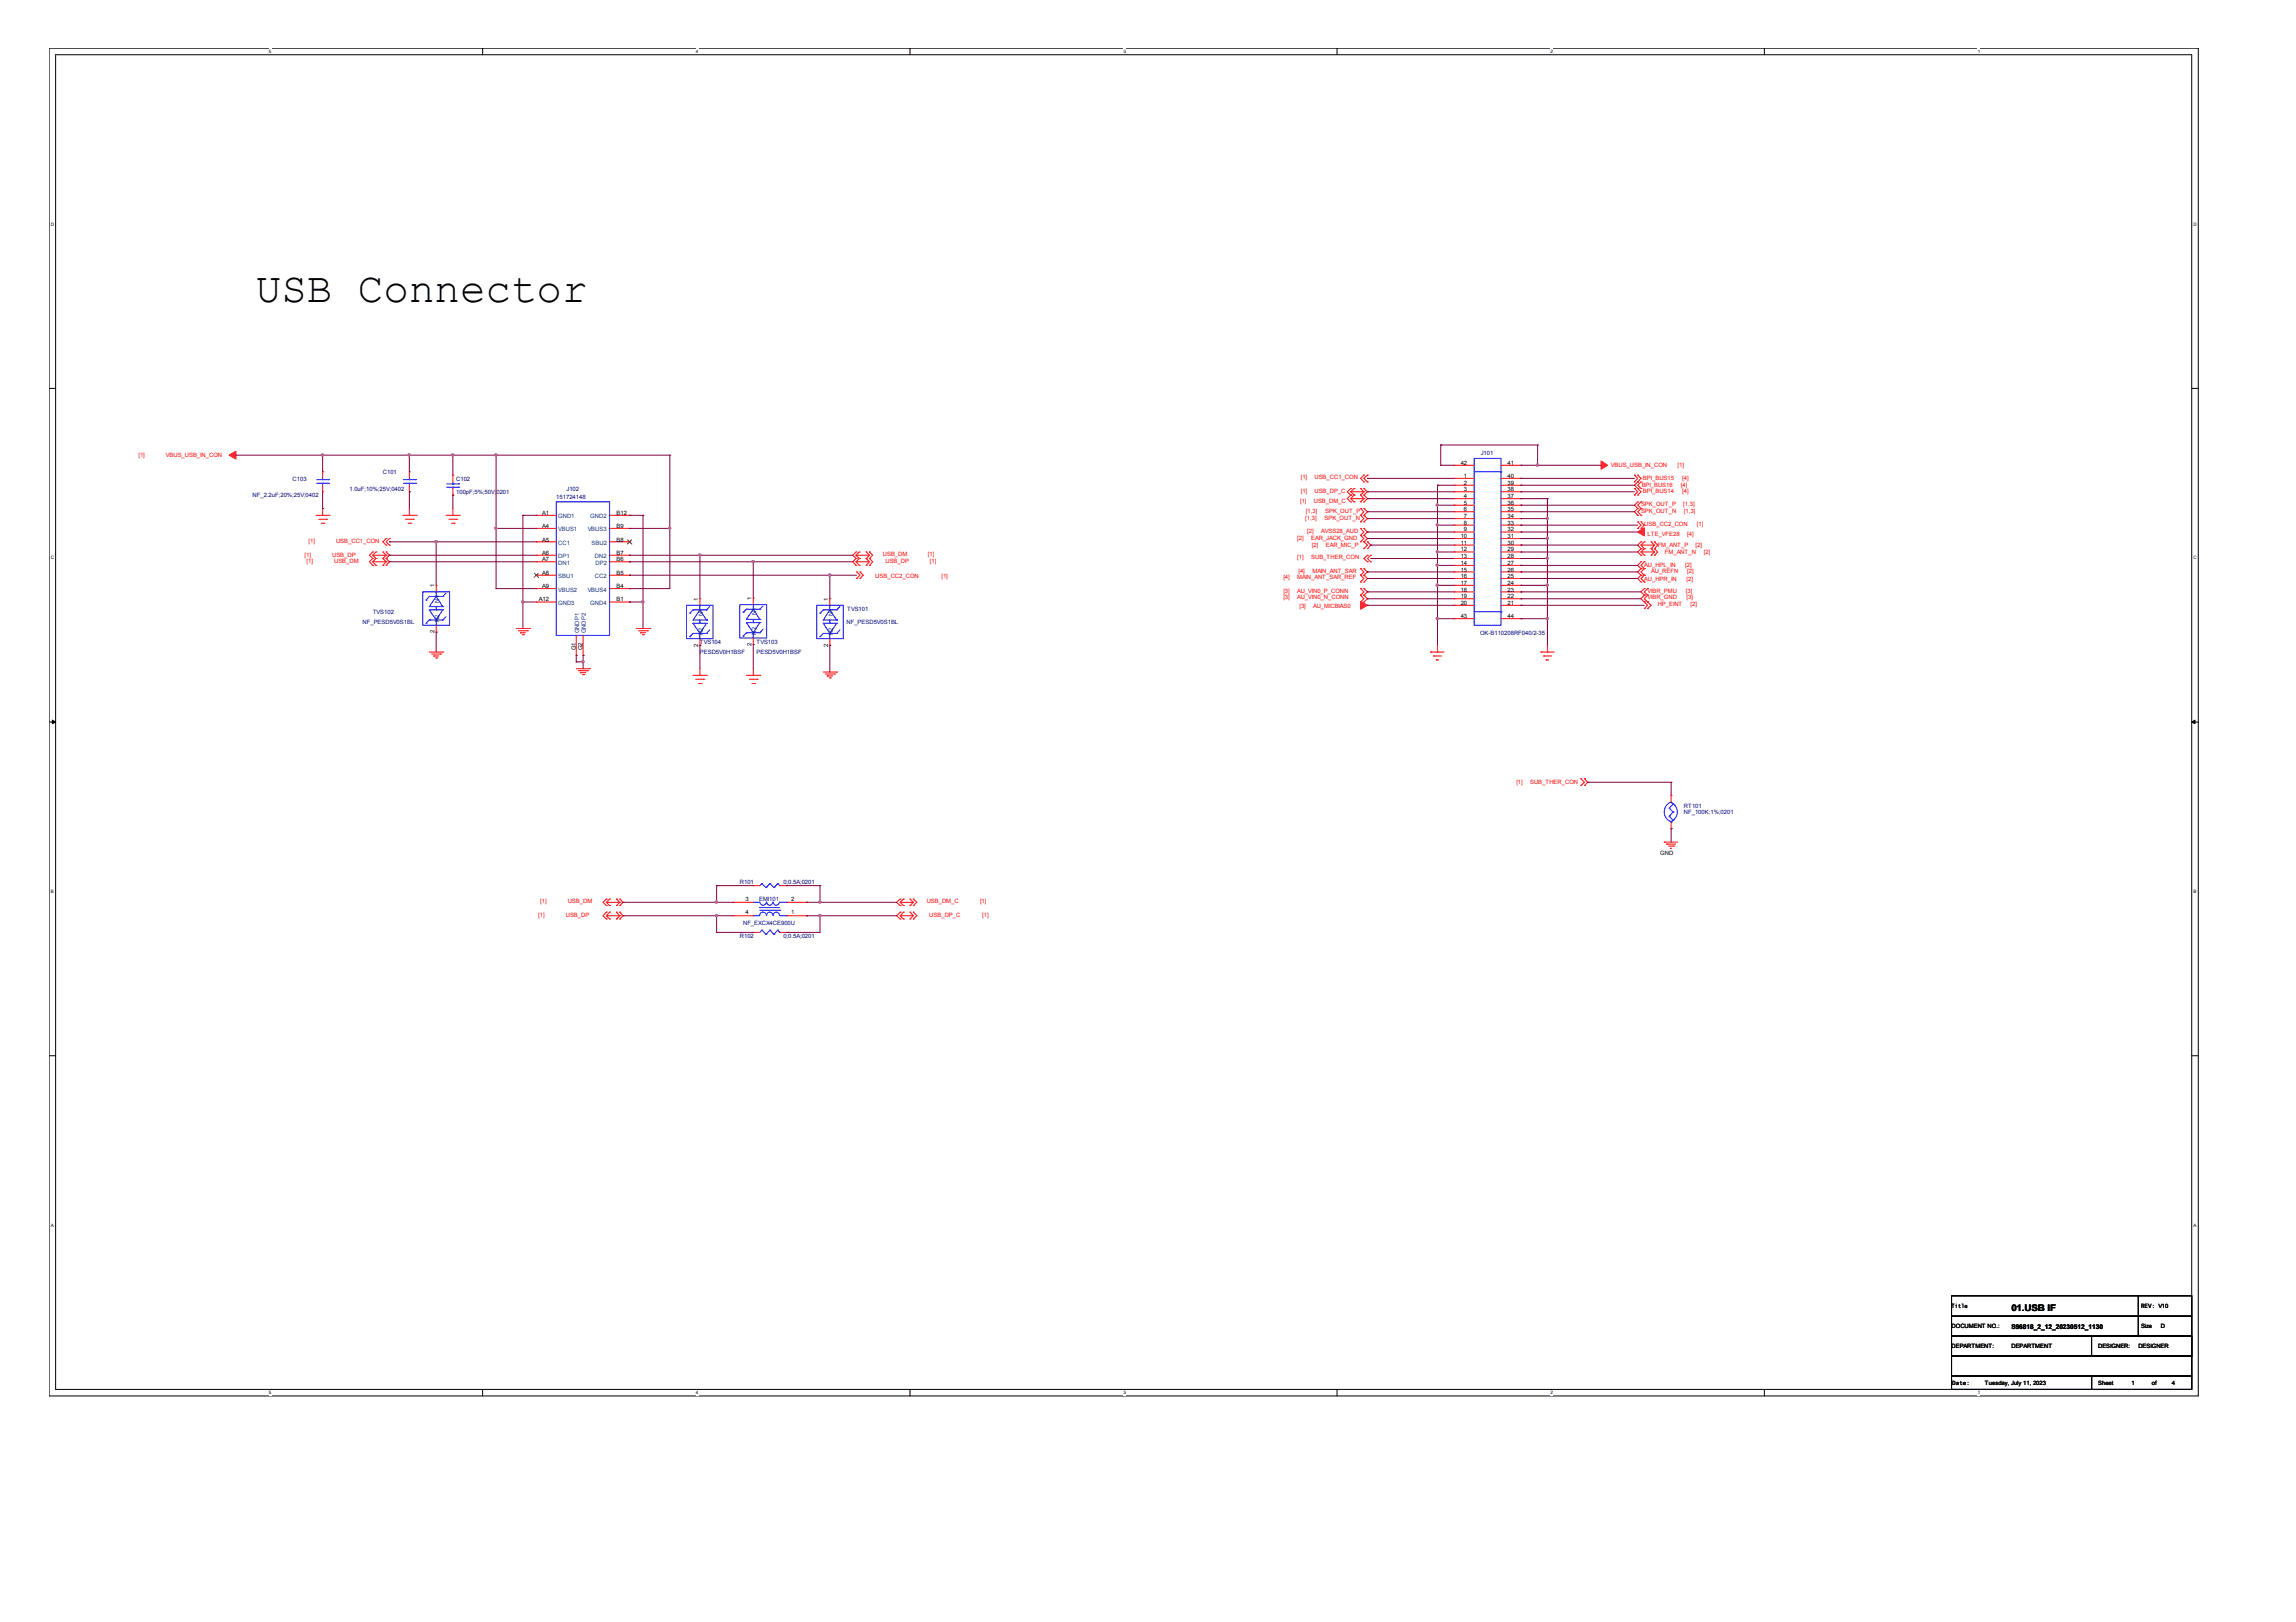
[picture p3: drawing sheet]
<svg xmlns="http://www.w3.org/2000/svg" width="297mm" height="210mm" viewBox="0 0 297 210" stroke-linecap="round" stroke-linejoin="round" font-family="sans-serif">
<defs><g id="words">
<text font-size="5.5" x="33.1" y="39.1">USB Connector</text>
<text font-size="1.2" x="260.2" y="169.7">01.USB IF</text>
<g font-size=".8" fill="#f00">
<text x="17.9" y="59.1">[1]</text>
<text x="21.5" y="59.1">VBUS_USB_IN_CON</text>
<text x="168.2" y="65.1">[1]</text>
<text x="168.3" y="62">[1]</text>
<text x="168.3" y="63.8">[1]</text>
<text x="170" y="65.1">USB_DM_C</text>
<text x="170.1" y="62">USB_CC1_CON</text>
<text x="170.1" y="63.8">USB_DP_C</text>
<text x="208.4" y="60.5">VBUS_USB_IN_CON</text>
<text x="212.3" y="65.5">SPK_OUT_P</text>
<text x="212.4" y="63">BPI_BUS16</text>
<text x="212.6" y="62.1">BPI_BUS15</text>
<text x="212.6" y="63.9">BPI_BUS14</text>
<text x="217" y="60.5">[1]</text>
<text x="217.5" y="63">[4]</text>
<text x="217.6" y="62.1">[4]</text>
<text x="217.6" y="63.9">[4]</text>
<text x="217.8" y="65.5">[1,3]</text>
<text x="39.9" y="70.2">[1]</text>
<text x="43.5" y="70.2">USB_CC1_CON</text>
<text x="114.2" y="72">USB_DM</text>
<text x="120.1" y="72">[1]</text>
<text x="167.8" y="69.8">[2]</text>
<text x="168.9" y="67.2">[1,3]</text>
<text x="169" y="66.4">[1,3]</text>
<text x="169.1" y="68.9">[2]</text>
<text x="169.6" y="69.8">EAR_JACK_GND</text>
<text x="169.7" y="70.8">[2]</text>
<text x="170.9" y="68.9">AVSS28_AUD</text>
<text x="171.4" y="67.2">SPK_OUT_N</text>
<text x="171.4" y="66.4">SPK_OUT_P</text>
<text x="171.5" y="70.8">EAR_MIC_P</text>
<text x="212.3" y="66.4">SPK_OUT_N</text>
<text x="212.7" y="68.1">USB_CC2_CON</text>
<text x="213.1" y="69.4">LTE_VFE28</text>
<text x="214.5" y="70.8">FM_ANT_P</text>
<text x="215.4" y="71.7">FM_ANT_N</text>
<text x="217.8" y="66.4">[1,3]</text>
<text x="218.3" y="69.4">[4]</text>
<text x="219.4" y="70.8">[2]</text>
<text x="219.5" y="68.1">[1]</text>
<text x="220.4" y="71.7">[2]</text>
<text x="39.4" y="72.1">[1]</text>
<text x="39.7" y="72.8">[1]</text>
<text x="43" y="72.1">USB_DP</text>
<text x="43.2" y="72.8">USB_DM</text>
<text x="113.2" y="74.8">USB_CC2_CON</text>
<text x="114.6" y="72.9">USB_DP</text>
<text x="120.3" y="72.9">[1]</text>
<text x="121.8" y="74.8">[1]</text>
<text x="166" y="75">[4]</text>
<text x="166" y="76.7">[3]</text>
<text x="166" y="77.6">[3]</text>
<text x="167.8" y="72.4">[1]</text>
<text x="167.8" y="75">MAIN_ANT_SAR_REF</text>
<text x="167.8" y="76.7">AU_VIN0_P_CONN</text>
<text x="167.8" y="77.6">AU_VIN0_N_CONN</text>
<text x="168" y="74.1">[4]</text>
<text x="169.6" y="72.4">SUB_THER_CON</text>
<text x="169.8" y="74.1">MAIN_ANT_SAR</text>
<text x="212.7" y="73.4">AU_HPL_IN</text>
<text x="212.7" y="75.2">AU_HPR_IN</text>
<text x="213.1" y="76.7">VIBR_PMU</text>
<text x="213.1" y="77.6">VIBR_GND</text>
<text x="213.6" y="74.1">AU_REFN</text>
<text x="218" y="73.4">[2]</text>
<text x="218.1" y="76.7">[3]</text>
<text x="218.2" y="75.2">[2]</text>
<text x="218.2" y="77.6">[3]</text>
<text x="218.3" y="74.1">[2]</text>
<text x="168.1" y="78.6">[3]</text>
<text x="169.9" y="78.6">AU_MICBIAS0</text>
<text x="214.5" y="78.5">HP_EINT</text>
<text x="218.7" y="78.5">[2]</text>
<text x="196.2" y="101.5">[1]</text>
<text x="198" y="101.5">SUB_THER_CON</text>
<text x="69.6" y="118.7">[1]</text>
<text x="69.9" y="116.9">[1]</text>
<text x="73.2" y="118.7">USB_DP</text>
<text x="73.4" y="116.9">USB_DM</text>
<text x="119.9" y="116.9">USB_DM_C</text>
<text x="120.2" y="118.7">USB_DP_C</text>
<text x="126.8" y="116.9">[1]</text>
<text x="127.1" y="118.7">[1]</text>
</g>
<g font-size=".8" fill="#000080">
<text x="191.6" y="58.9">J101</text>
<text x="32.7" y="64.4">NF_2.2uF;20%;25V;0402</text>
<text x="37.8" y="62.2">C103</text>
<text x="45.2" y="63.5">1.0uF;10%;25V;0402</text>
<text x="49.5" y="61.4">C101</text>
<text x="59" y="62.2">C102</text>
<text x="59" y="63.9">100pF;5%;50V;0201</text>
<text x="72" y="64.6">151724148</text>
<text x="73.3" y="63.5">J102</text>
<text x="46.9" y="80.8">NF_PESD5V0S1BL</text>
<text x="48.2" y="79.5">TVS102</text>
<text x="90.6" y="83.4">TVS104</text>
<text x="97.9" y="83.3">TVS103</text>
<text x="109.5" y="80.8">NF_PESD5V0S1BL</text>
<text x="109.6" y="79.1">TVS101</text>
<text x="191.5" y="82.2">OK-B110208RF040/2-35</text>
<text x="90.6" y="84.7">PESD5V0H1BSF</text>
<text x="97.9" y="84.6">PESD5V0H1BSF</text>
<text x="217.8" y="104.5">RT101</text>
<text x="217.8" y="105.3">NF_100K;1%;0201</text>
<text x="95.7" y="114.4">R101</text>
<text x="96.1" y="119.6">NF_EXCX4CE900U</text>
<text x="98.2" y="116.6">EMI101</text>
<text x="101.3" y="114.4">0;0.5A;0201</text>
<text x="95.7" y="121.4">R102</text>
<text x="101.3" y="121.4">0;0.5A;0201</text>
</g>
<g font-size=".8">
<text x="189" y="60.1">42</text>
<text x="189.4" y="61.9">1</text>
<text x="189.4" y="62.7">2</text>
<text x="189.4" y="63.6">3</text>
<text x="189.4" y="64.4">4</text>
<text x="189.4" y="65.3">5</text>
<text x="195" y="65.3">36</text>
<text x="195" y="64.4">37</text>
<text x="195" y="63.6">38</text>
<text x="195" y="62.7">39</text>
<text x="195" y="61.9">40</text>
<text x="195" y="60.1">41</text>
<text x="70.1" y="66.6">A1</text>
<text x="70.1" y="68.3">A4</text>
<text x="70.1" y="70.1">A5</text>
<text x="70.1" y="71.8">A6</text>
<text x="79.8" y="71.8">B7</text>
<text x="79.8" y="70.1">B8</text>
<text x="79.8" y="68.3">B9</text>
<text x="79.8" y="66.6">B12</text>
<text x="189" y="69.7">10</text>
<text x="189" y="70.5">11</text>
<text x="189" y="71.3">12</text>
<text x="189.4" y="66.2">6</text>
<text x="189.4" y="67">7</text>
<text x="189.4" y="67.9">8</text>
<text x="189.4" y="68.8">9</text>
<text x="195" y="71.3">29</text>
<text x="195" y="70.5">30</text>
<text x="195" y="69.7">31</text>
<text x="195" y="68.8">32</text>
<text x="195" y="67.9">33</text>
<text x="195" y="67">34</text>
<text x="195" y="66.2">35</text>
<text x="56.2" y="76" transform="rotate(-90 56.2 76)">1</text>
<text x="69.7" y="77.8">A12</text>
<text x="70.1" y="72.7">A7</text>
<text x="70.1" y="74.4">A8</text>
<text x="70.1" y="76.1">A9</text>
<text x="79.8" y="77.8">B1</text>
<text x="79.8" y="76.1">B4</text>
<text x="79.8" y="74.4">B5</text>
<text x="79.8" y="72.7">B6</text>
<text x="90.3" y="77.7" transform="rotate(-90 90.3 77.7)">1</text>
<text x="97.2" y="77.7" transform="rotate(-90 97.2 77.7)">1</text>
<text x="107.1" y="77.7" transform="rotate(-90 107.1 77.7)">1</text>
<text x="189" y="72.2">13</text>
<text x="189" y="73.1">14</text>
<text x="189" y="74">15</text>
<text x="189" y="74.8">16</text>
<text x="189" y="75.7">17</text>
<text x="189" y="76.6">18</text>
<text x="189" y="77.4">19</text>
<text x="195" y="77.4">22</text>
<text x="195" y="76.6">23</text>
<text x="195" y="75.7">24</text>
<text x="195" y="74.8">25</text>
<text x="195" y="74">26</text>
<text x="195" y="73.1">27</text>
<text x="195" y="72.2">28</text>
<text x="56.2" y="81.9" transform="rotate(-90 56.2 81.9)">2</text>
<text x="90.3" y="83.7" transform="rotate(-90 90.3 83.7)">2</text>
<text x="97.2" y="83.6" transform="rotate(-90 97.2 83.6)">2</text>
<text x="107.1" y="83.7" transform="rotate(-90 107.1 83.7)">2</text>
<text x="189" y="78.3">20</text>
<text x="189" y="80">43</text>
<text x="195" y="78.3">21</text>
<text x="195" y="80">44</text>
<text x="74.5" y="84.1" transform="rotate(-90 74.5 84.1)">G1</text>
<text x="75.4" y="84.1" transform="rotate(-90 75.4 84.1)">G2</text>
<text x="214.8" y="110.6">GND</text>
<text x="96.4" y="118.3">4</text>
<text x="96.4" y="116.6">3</text>
<text x="102.4" y="118.3">1</text>
<text x="102.4" y="116.6">2</text>
<text x="252.5" y="169.3">Title</text>
<text x="252.5" y="171.9">DOCUMENT NO.:</text>
<text x="260.2" y="172">S96818_2_12_20230512_1130</text>
<text x="277" y="171.9">Size</text>
<text x="277" y="169.3">REV: V10</text>
<text x="279.6" y="171.9">D</text>
<text x="252.5" y="174.5">DEPARTMENT:</text>
<text x="252.6" y="179.3">Date:</text>
<text x="256.8" y="179.3">Tuesday, July 11, 2023</text>
<text x="260.2" y="174.5">DEPARTMENT</text>
<text x="271.4" y="174.5">DESIGNER:</text>
<text x="271.4" y="179.3">Sheet</text>
<text x="275.8" y="179.3">1</text>
<text x="276.6" y="174.5">DESIGNER</text>
<text x="278.4" y="179.3">of</text>
<text x="281" y="179.3">4</text>
</g>
<g font-size=".8" fill="#004080">
<text x="72.2" y="67">GND1</text>
<text x="72.2" y="68.8">VBUS1</text>
<text x="72.2" y="70.5">CC1</text>
<text x="76" y="68.8">VBUS3</text>
<text x="76.4" y="67">GND2</text>
<text x="76.5" y="70.5">SBU2</text>
<text x="56.8" y="78" transform="rotate(-90 56.8 78)">N1</text>
<text x="72.2" y="72.2">DP1</text>
<text x="72.2" y="73.1">DN1</text>
<text x="72.2" y="74.8">SBU1</text>
<text x="72.2" y="76.6">VBUS2</text>
<text x="76" y="76.6">VBUS4</text>
<text x="77" y="74.8">CC2</text>
<text x="77" y="72.2">DN2</text>
<text x="77" y="73.1">DP2</text>
<text x="56.8" y="80.5" transform="rotate(-90 56.8 80.5)">N2</text>
<text x="72.2" y="78.3">GND3</text>
<text x="74.9" y="82" transform="rotate(-90 74.9 82)">GNDP1</text>
<text x="75.8" y="82" transform="rotate(-90 75.8 82)">GNDP2</text>
<text x="76.4" y="78.3">GND4</text>
<text x="90.9" y="82.2" transform="rotate(-90 90.9 82.2)">N2</text>
<text x="90.9" y="79.7" transform="rotate(-90 90.9 79.7)">N1</text>
<text x="97.8" y="82.1" transform="rotate(-90 97.8 82.1)">N2</text>
<text x="97.8" y="79.6" transform="rotate(-90 97.8 79.6)">N1</text>
<text x="107.7" y="82.2" transform="rotate(-90 107.7 82.2)">N2</text>
<text x="107.7" y="79.7" transform="rotate(-90 107.7 79.7)">N1</text>
</g>
<g font-size=".6">
<text x="34.8" y="6.9">5</text>
<text x="90" y="6.9">4</text>
<text x="145.3" y="6.9">3</text>
<text x="200.6" y="6.9">2</text>
<text x="255.9" y="6.9">1</text>
<text x="6.6" y="29.2">D</text>
<text x="283.8" y="29.2">D</text>
<text x="6.6" y="72.4">C</text>
<text x="283.8" y="72.4">C</text>
<text x="6.6" y="115.6">B</text>
<text x="283.8" y="115.6">B</text>
<text x="6.6" y="158.8">A</text>
<text x="283.8" y="158.8">A</text>
<text x="34.8" y="180.4">5</text>
<text x="90" y="180.4">4</text>
<text x="145.3" y="180.4">3</text>
<text x="200.6" y="180.4">2</text>
<text x="255.9" y="180.4">1</text>
</g>
</g></defs>
<path d="M6.3 6.2h278.1v174.5h-278.1zM7.2 7.1h276.3v172.7h-276.3z" fill="none" stroke="#000" stroke-width=".13"/>
<g fill="#fff">
<path d="M34.8 6.3h.3v.7h-.3z"/>
<path d="M34.8 179.9h.3v.7h-.3z"/>
</g>
<path d="M62.4 6.2v.9M62.4 179.8v.9" fill="none" stroke="#000" stroke-width=".13"/>
<g fill="#fff">
<path d="M90 6.3h.3v.7h-.3z"/>
<path d="M90 179.9h.3v.7h-.3z"/>
</g>
<path d="M117.7 6.2v.9M117.7 179.8v.9" fill="none" stroke="#000" stroke-width=".13"/>
<g fill="#fff">
<path d="M145.3 6.3h.3v.7h-.3z"/>
<path d="M145.3 179.9h.3v.7h-.3z"/>
</g>
<path d="M173 6.2v.9M173 179.8v.9" fill="none" stroke="#000" stroke-width=".13"/>
<g fill="#fff">
<path d="M200.6 6.3h.3v.7h-.3z"/>
<path d="M200.6 179.9h.3v.7h-.3z"/>
</g>
<path d="M228.3 6.2v.9M228.3 179.8v.9" fill="none" stroke="#000" stroke-width=".13"/>
<g fill="#fff">
<path d="M255.9 6.3h.3v.7h-.3z"/>
<path d="M255.9 179.9h.3v.7h-.3z"/>
<path d="M6.6 28.7h.3v.7h-.3z"/>
<path d="M283.8 28.7h.3v.7h-.3z"/>
<path d="M6.6 71.9h.3v.6h-.3z"/>
<path d="M283.8 71.9h.3v.6h-.3z"/>
</g>
<path d="M6.3 50.3h.9M283.5 50.3h.9" fill="none" stroke="#000" stroke-width=".13"/>
<g fill="#fff">
<path d="M6.6 115h.3v.7h-.3z"/>
<path d="M283.8 115h.3v.7h-.3z"/>
</g>
<path d="M6.3 93.4h.9M283.5 93.4h.9" fill="none" stroke="#000" stroke-width=".13"/>
<g fill="#000" stroke="#000" stroke-width=".13">
<path d="M6.8 93.2l.4 .2-.4 .3z" fill-rule="evenodd"/>
<path d="M283.5 93.4l.5-.2v.5z" fill-rule="evenodd"/>
</g>
<g fill="#fff">
<path d="M6.6 158.2h.3v.7h-.3z"/>
<path d="M283.8 158.2h.3v.7h-.3z"/>
</g>
<path d="M6.3 136.6h.9M283.5 136.6h.9M252.5 167.7h24.1v2.6h-24.1zM252.5 170.3h24.1v2.6h-24.1zM252.5 178.1h18.1v1.7h-18.1zM252.5 175.5h31v2.6h-31zM252.5 172.9h31v2.6h-31zM270.6 178.1h12.9v1.7h-12.9zM270.6 172.9h12.9v2.6h-12.9zM276.6 167.7h6.9v2.6h-6.9zM276.6 170.3h6.9v2.6h-6.9z" fill="none" stroke="#000" stroke-width=".13"/>
<g fill="none" stroke="#f00" stroke-width=".13">
<path d="M40.9 66.7h1.7M41.2 67.2h1M41.6 67.7h.3M41.7 66.7h.1M41.7 61.1h.1M41.7 63.6h.1M41.7 61.1v.8M41.7 62.8v.8M41.7 65.8v.9M41.9 67.7h.1M42.2 67.2h.1M42.6 66.7h.1"/>
<path d="M48.2 71.4h.1M48.2 72.3h.1M48.2 73.2h.1M48.2 71.4l-.4 .5 .4 .4M48.2 71.9h1.8M48.2 72.7h1.8M48.2 71.9l.4 .4M48.2 72.3l-.4 .4 .4 .5M48.2 72.7l.4 .5M48.6 71.4h.1M48.6 72.3h.1M48.6 73.2h.1"/>
<path d="M48.6 71.4l-.4 .5M48.6 72.3l-.4 .4M49.5 71.4h.1M49.5 72.3h.1M49.5 73.2h.1M49.5 71.4l.5 .5M49.5 72.3l.5 .4M50 69.7h.1M50 70.5h.1M50 72.3h.1M50 71.4h.1M50 71.9h.1"/>
<path d="M50 73.2h.1M50 72.7h.1M50 69.7l-.5 .4 .5 .4M50 71.4l.4 .5-.4 .4M50 71.9l-.5 .4M50 72.3l.4 .4-.4 .5M50 72.7l-.5 .5M50.4 69.7h.1M50.4 70.5h.1M50.4 69.7l-.4 .4 .4 .4M52.1 66.7h1.7M52.5 67.2h1"/>
<path d="M52.8 67.7h.3M53 66.7h.1M53 61.1h.1M53 63.6h.1M53 61.1v.8M53 62.8v.8M53 65.8v.9M53.1 67.7h.1M53.5 67.2h.1M53.8 66.7h.1M56.4 75.7h.1M56.4 75.7v.9"/>
<path d="M57.7 66.7h1.7M58.1 67.2h1M58.4 67.7h.4M58.6 66.7h.1M58.6 64.1h.1M58.6 61.5h.1M58.6 61.5v.9M58.6 63.2v.9M58.6 65.8v.9M58.8 67.7h.1M59.1 67.2h.1M59.4 66.7h.1"/>
<path d="M69.4 66.7h.1M69.4 68.4h.1M69.4 70.1h.1M69.4 71.9h.1M69.4 72.7h.1M69.4 74.4h.1M69.4 76.2h.1M69.4 77.9h.1M69.4 66.7h2.6M69.4 71.9h2.6M69.4 72.7h2.6M69.4 68.4h2.6"/>
<path d="M69.4 70.1h2.6M69.4 74.4h2.6M69.4 76.2h2.6M69.4 77.9h2.6M78.9 66.7h2.5M78.9 71.9h2.5M78.9 72.7h2.5M78.9 68.4h2.5M78.9 70.1h2.5M78.9 74.4h2.5M78.9 76.2h2.5M78.9 77.9h2.5"/>
<path d="M81.4 77.9h.1M81.4 76.2h.1M81.4 74.4h.1M81.4 72.7h.1M81.4 71.9h.1M81.4 70.1h.1M81.4 68.4h.1M81.4 66.7h.1M90.6 77.5h.1M90.6 77.5v.8M97.5 77.4h.1M97.5 77.4v.8"/>
<path d="M107.4 77.5h.1M107.4 77.5v.8M110.7 72.3h.1M110.7 71.4h.1M110.7 71.9h.1M110.7 73.2h.1M110.7 72.7h.1M110.7 71.4l-.4 .5 .4 .4M110.7 71.9l.5 .4M110.7 71.9h1.8M110.7 72.3l-.4 .4 .4 .5M110.7 72.7l.5 .5"/>
<path d="M110.7 72.7h1.8M110.8 74h.1M110.8 74.9h.1M110.8 74l.5 .4-.5 .5M111.2 71.4h.1M111.2 72.3h.1M111.2 73.2h.1M111.2 71.4l-.5 .5M111.2 72.3l-.5 .4M111.3 74h.1M111.3 74.9h.1M111.3 74l.4 .4-.4 .5"/>
<path d="M112.1 71.4h.1M112.1 72.3h.1M112.1 73.2h.1M112.1 71.4l.4 .5M112.1 72.3l.4 .4M112.5 71.4h.1M112.5 72.3h.1M112.5 73.2h.1M112.5 71.4l.4 .5-.4 .4M112.5 71.9l-.4 .4M112.5 72.3l.4 .4-.4 .5M112.5 72.7l-.4 .5"/>
<path d="M174.8 63.2h.1M174.8 64.1h.1M174.8 65h.1M174.8 63.2l-.5 .4 .5 .5M174.8 63.6l.4 .5M174.8 63.6h1.6M174.8 64.1l-.5 .4 .5 .5M174.8 64.5l.4 .5M174.8 64.5h1.6M175.2 63.2h.1M175.2 64.1h.1M175.2 65h.1"/>
<path d="M175.2 63.2l-.4 .4M175.2 64.1l-.4 .4M176 63.2h.1M176 64.1h.1M176 65h.1M176 66.7h.1M176 65.8h.1M176 67.5h.1M176 68.4h.1M176 69.3h.1M176 70.1h.1M176 73.6h.1"/>
<path d="M176 74.4h.1M176 75.3h.1M176 76.2h.1M176 77h.1M176 77.9h.1M176 63.2l.4 .4M176 65.8l.4 .4-.4 .5M176 64.1l.4 .4M176 66.7l.4 .4-.4 .4M176 68.4l.4 .4-.4 .5M176 69.3l.4 .4-.4 .4M176 73.6l.4 .4-.4 .4"/>
<path d="M176 74.4l.4 .5-.4 .4M176 76.2l.4 .4-.4 .4M176 77l.4 .5-.4 .4M176.4 61.5h.1M176.4 62.4h.1M176.4 64.1h.1M176.4 63.2h.1M176.4 63.6h.1M176.4 65h.1M176.4 64.5h.1M176.4 65.8h.1M176.4 66.7h.1"/>
<path d="M176.4 67.5h.1M176.4 69.3h.1M176.4 68.4h.1M176.4 70.1h.1M176.4 71h.1M176.4 74.4h.1M176.4 73.6h.1M176.4 75.3h.1M176.4 77h.1M176.4 76.2h.1M176.4 77.9h.1M176.4 61.5l-.4 .4 .4 .5"/>
<path d="M176.4 63.2l.5 .4-.5 .5M176.4 63.6l-.4 .5M176.4 64.1l.5 .4-.5 .5M176.4 64.5l-.4 .5M176.4 65.8l.5 .4-.5 .5M176.4 66.7l.5 .4-.5 .4M176.4 68.4l.5 .4-.5 .5M176.4 69.3l.5 .4-.5 .4M176.4 70.1l.5 .4-.5 .5M176.4 73.6l.5 .4-.5 .4M176.4 74.4l.5 .5-.5 .4M176.4 76.2l.5 .4-.5 .4"/>
<path d="M176.4 77l.5 .5-.5 .4M176.9 61.5h.1M176.9 62.4h.1M176.9 71h.1M176.9 70.1h.1M176.9 72.7h.1M176.9 71.9h.1M176.9 61.5l-.5 .4 .5 .5M176.9 70.1l.4 .4-.4 .5M176.9 71.9l-.5 .4 .5 .4M177.3 72.7h.1M177.3 71.9h.1"/>
<path d="M177.3 71.9l-.4 .4 .4 .4M188.1 61.9h.1M188.1 62.8h.1M188.1 63.6h.1M188.1 64.5h.1M188.1 65.4h.1M188.1 66.2h.1M188.1 67.1h.1M188.1 68h.1M188.1 68.8h.1M188.1 69.7h.1M188.1 70.5h.1"/>
<path d="M188.1 71.4h.1M188.1 72.3h.1M188.1 73.2h.1M188.1 74h.1M188.1 74.9h.1M188.1 75.7h.1M188.1 76.6h.1M188.1 77.5h.1M188.1 78.3h.1M188.1 60.2h.1M188.1 63.6h2.6M188.1 64.5h2.6"/>
<path d="M188.1 70.5h2.6M188.1 71.4h2.6M188.1 61.9h2.6M188.1 62.8h2.6M188.1 65.4h2.6M188.1 66.2h2.6M188.1 67.1h2.6M188.1 68h2.6M188.1 68.8h2.6M188.1 69.7h2.6M188.1 72.3h2.6M188.1 73.2h2.6"/>
<path d="M188.1 74h2.6M188.1 74.9h2.6M188.1 75.7h2.6M188.1 76.6h2.6M188.1 77.5h2.6M188.1 78.3h2.6M188.1 60.2h2.6M194.2 63.6h2.6M194.2 64.5h2.6M194.2 70.5h2.6M194.2 71.4h2.6M194.2 61.9h2.6"/>
<path d="M194.2 62.8h2.6M194.2 65.4h2.6M194.2 66.2h2.6M194.2 67.1h2.6M194.2 68h2.6M194.2 68.8h2.6M194.2 69.7h2.6M194.2 72.3h2.6M194.2 73.2h2.6M194.2 74h2.6M194.2 74.9h2.6M194.2 75.7h2.6"/>
<path d="M194.2 76.6h2.6M194.2 77.5h2.6M194.2 78.3h2.6M194.2 60.2h2.6M196.8 78.3h.1M196.8 77.5h.1M196.8 76.6h.1M196.8 75.7h.1M196.8 74.9h.1M196.8 74h.1M196.8 73.2h.1M196.8 72.3h.1"/>
<path d="M196.8 71.4h.1M196.8 70.5h.1M196.8 69.7h.1M196.8 68.8h.1M196.8 68h.1M196.8 67.1h.1M196.8 66.2h.1M196.8 65.4h.1M196.8 64.5h.1M196.8 63.6h.1M196.8 62.8h.1M196.8 61.9h.1"/>
<path d="M196.8 60.2h.1M211.5 62.4h.1M211.5 61.5h.1M211.5 64.1h.1M211.5 63.2h.1M211.5 61.5l.4 .4-.4 .5M211.5 63.2l.4 .4-.4 .5M211.9 62.4h.1M211.9 61.5h.1M211.9 63.2h.1M211.9 64.1h.1M211.9 65h.1"/>
<path d="M211.9 65.8h.1M211.9 66.7h.1M211.9 67.5h.1M211.9 68.4h.1M211.9 61.5l.4 .4-.4 .5M211.9 62.4l-.4 .4 .8 .8-.4 .5M211.9 65l-.4 .4 .4 .4M211.9 65.8l-.4 .4 .4 .5M211.9 67.5l.4 .5-.4 .4M212.3 62.4h.1M212.3 63.2h.1M212.3 65.8h.1"/>
<path d="M212.3 65h.1M212.3 66.7h.1M212.3 67.5h.1M212.3 68.4h.1M212.3 71h.1M212.3 70.1h.1M212.3 70.5h.1M212.3 71.9h.1M212.3 71.4h.1M212.3 73.6h.1M212.3 72.7h.1M212.3 74.4h.1"/>
<path d="M212.3 75.3h.1M212.3 62.4l-.4 .4 .4 .4M212.3 65l-.4 .4 .4 .4M212.3 65.8l-.4 .4 .4 .5M212.3 67.5l.4 .5-.4 .4M212.3 70.1l-.4 .4 .4 .5M212.3 70.5l.4 .5M212.3 70.5h1.7M212.3 73.6l-.4 .4 .4 .4M212.3 71l-.4 .4 .4 .5M212.3 71.4l.4 .5M212.3 71.4h1.7"/>
<path d="M212.3 72.7l-.4 .5 .4 .4M212.3 74.4l-.4 .5 .4 .4M212.7 70.1h.1M212.7 71h.1M212.7 71.9h.1M212.7 72.7h.1M212.7 73.6h.1M212.7 74.4h.1M212.7 75.3h.1M212.7 76.2h.1M212.7 77h.1M212.7 77.9h.1"/>
<path d="M212.7 78.8h.1M212.7 70.1l-.4 .4M212.7 71l-.4 .4M212.7 72.7l-.4 .5 .4 .4M212.7 73.6l-.4 .4 .4 .4M212.7 74.4l-.4 .5 .4 .4M212.7 76.2l-.4 .4 .4 .4M212.7 77l-.4 .5 .8 .8-.4 .5M213.1 77h.1M213.1 76.2h.1M213.1 77.9h.1M213.1 78.8h.1"/>
<path d="M213.1 76.2l-.4 .4 .4 .4M213.1 77l-.4 .5 .4 .4M213.1 77.9l.5 .4-.5 .5M213.6 70.1h.1M213.6 71h.1M213.6 71.9h.1M213.6 70.1l.4 .4M213.6 71l.4 .4M214 70.1h.1M214 71h.1M214 71.9h.1M214 70.1l.5 .4-.5 .5"/>
<path d="M214 70.5l-.4 .5M214 71l.5 .4-.5 .5M214 71.4l-.4 .5M55.5 84.4h1.8M55.8 84.6h1.2M56.1 84.9h.1M56.1 84.9h.7M56.3 85.1h.2M56.4 81.8h.1M56.4 80.9v.9M56.5 85.1h.1M57 84.6h.1"/>
<path d="M57.3 84.4h.1M66.8 81.3h1.7M67.1 81.6h1.1M67.3 81.9h.1M67.3 81.9h.7M67.6 82.1h.1M67.7 82.1h.1M68.2 81.6h.1M68.5 81.3h.1M74.5 84.8h.1M74.5 86.5h1.8M74.5 82.2v2.6"/>
<path d="M74.8 86.8h1.2M75.1 87.1h.1M75.1 87.1h.7M75.4 87.3h.1M75.4 84.8h.1M75.4 82.2v2.6M75.5 87.3h.1M76 86.8h.1M76.3 86.5h.1M82.3 81.3h1.8M82.6 81.6h1.2M82.8 81.9h.1"/>
<path d="M82.8 81.9h.7M83.1 82.1h.2M83.3 82.1h.1M83.8 81.6h.1M84.1 81.3h.1M89.7 87.4h1.7M90 87.9h1.1M90.4 88.4h.3M90.6 87.4h.1M90.6 83.5h.1M90.6 82.6v.9M90.6 86.5v.9"/>
<path d="M90.7 88.4h.1M91.1 87.9h.1M91.4 87.4h.1M96.6 87.4h1.7M96.9 87.9h1.1M97.3 88.4h.3M97.5 87.4h.1M97.5 83.4h.1M97.5 82.6v.8M97.5 86.5v.9M97.6 88.4h.1M98 87.9h.1"/>
<path d="M98.3 87.4h.1M106.5 87h1.7M106.8 87.2h1.2M107 87.5h.1M107 87.5h.7M107.3 87.7h.1M107.4 83.5h.1M107.4 82.6v.9M107.4 87.7h.1M108 87.2h.1M108.2 87h.1M185.1 84.4h.1"/>
<path d="M185.1 84.4h1.7M185.5 84.9h.1M185.5 84.9h1M185.8 85.4h.1M185.8 85.4h.3M186 84.4h.1M186 83.5v.9M188.1 80.1h.1M188.1 80.1h2.6M194.2 80.1h2.6M196.8 80.1h.1M199.3 84.4h.1"/>
<path d="M199.3 84.4h1.8M199.7 84.9h.1M199.7 84.9h1M200 85.4h.1M200 85.4h.4M200.2 84.4h.1M200.2 83.5v.9M78.4 116.3h.1M78.4 117.2h.1M78.4 118h.1M78.4 118.9h.1M78.4 116.8h1.8"/>
<path d="M78.4 118.5h1.8M78.4 116.3l-.4 .5 .4 .4M78.4 116.8l.5 .4M78.4 118l-.4 .5 .4 .4M78.4 118.5l.5 .4M78.9 116.3h.1M78.9 117.2h.1M78.9 118h.1M78.9 118.9h.1M78.9 116.3l-.5 .5M78.9 118l-.5 .5M79.8 116.3h.1"/>
<path d="M79.8 117.2h.1M79.8 118h.1M79.8 118.9h.1M79.8 116.3l.4 .5M79.8 118l.4 .5M80.2 117.2h.1M80.2 116.3h.1M80.2 116.8h.1M80.2 118.9h.1M80.2 118h.1M80.2 118.5h.1M80.2 116.3l.4 .5-.4 .4"/>
<path d="M80.2 116.8l-.4 .4M80.2 118l.4 .5-.4 .4M80.2 118.5l-.4 .4M94.9 118.5h.1M94.9 116.8h.1M94.9 116.8h2.6M94.9 118.5h2.6M97.5 114.6h.1M97.5 114.6h.8M100.9 114.6h.9M101.8 114.6h.1M101.8 116.8h2.6"/>
<path d="M101.8 118.5h2.6M104.4 118.5h.1M104.4 116.8h.1M116.5 117.2h.1M116.5 116.3h.1M116.5 116.8h.1M116.5 118.9h.1M116.5 118h.1M116.5 118.5h.1M116.5 116.3l-.5 .5 .5 .4M116.5 116.8l.4 .4M116.5 116.8h1.7"/>
<path d="M116.5 118l-.5 .5 .5 .4M116.5 118.5l.4 .4M116.5 118.5h1.7M116.9 116.3h.1M116.9 117.2h.1M116.9 118h.1M116.9 118.9h.1M116.9 116.3l-.4 .5M116.9 118l-.4 .5M117.7 116.3h.1M117.7 117.2h.1M117.7 118h.1"/>
<path d="M117.7 118.9h.1M117.7 116.3l.5 .5M117.7 118l.5 .5M118.2 116.3h.1M118.2 117.2h.1M118.2 118h.1M118.2 118.9h.1M118.2 116.3l.4 .5-.4 .4M118.2 116.8l-.5 .4M118.2 118l.4 .5-.4 .4M118.2 118.5l-.5 .4M204.5 101.7h.1"/>
<path d="M204.5 100.8h.1M204.5 100.8l.5 .4-.5 .5M205 100.8h.1M205 101.7h.1M205 100.8l.4 .4-.4 .5M215.3 109h.1M215.3 109h1.7M215.6 109.2h.1M215.6 109.2h1.2M215.9 109.5h.6M216.1 109.8h.1M216.1 109.8h.2"/>
<path d="M216.2 102.9h.1M216.2 107.2h.1M216.2 102.9v.9M216.2 106.4v.8M216.5 109.5h.1M97.5 120.7h.1M97.5 120.7h.8M100.9 120.7h.9M101.8 120.7h.1"/>
</g>
<g fill="#f00" stroke="#f00" stroke-width=".13">
<path d="M29.6 58.9l.9-.5v1z" fill-rule="evenodd"/>
<path d="M207.1 59.7l.9 .5-.9 .5z" fill-rule="evenodd"/>
<path d="M211.9 68.8l.8-.5v1.1z" fill-rule="evenodd"/>
<path d="M176 77.8l.9 .5-.9 .5z" fill-rule="evenodd"/>
</g>
<g fill="none" stroke="#00f" stroke-width=".13">
<path d="M190.7 59.3h3.5v21.6h-3.5zM41 62.5h1.5M41 62.1h1.5M41.7 62.1h.1M41.7 62.5h.1M41.7 61.9v.2M41.7 62.5v.3M42.5 62.5h.1M42.5 62.1h.1M52.2 62.5h1.6M52.2 62.1h1.6M53 62.1h.1"/>
<path d="M53 62.5h.1M53 61.9v.2M53 62.5v.3M53.8 62.5h.1M53.8 62.1h.1M54.7 76.6h3.5v4.3h-3.5zM55.1 77.7h.1M55.5 78.9h.1M55.5 77.2h.1M55.5 78.9h1.8M55.5 78.9l.9 1.3M55.5 77.2l-.4 .5"/>
<path d="M55.5 77.2h1.8M56.4 78.9h.1M56.4 77.2h.1M56.4 76.6h.1M56.4 76.6v.6M56.4 78.5v.4M56.4 77.2l.9 1.3M56.4 77.2l-.9 1.3h1.8M57.3 78.9h.1M57.3 78.5h.1M57.3 77.2h.1M57.3 78.9l-.9 1.3"/>
<path d="M57.7 79.8l-.4 .4M57.7 76.8l-.4 .4M57.8 62.6h1.6M57.8 63h1.6M58.6 63h.1M58.6 62.6h.1M58.6 62.4v.2M58.6 63v.2M59.4 62.6h.1M59.4 63h.1M72 65h6.9v17.2h-6.9zM88.8 78.3h3.4v4.3h-3.4z"/>
<path d="M89.2 79.3h.1M89.7 78.9h.1M89.7 78.9h1.7M89.7 78.9l-.5 .4M90.6 78.9h.1M90.6 78.3h.1M90.6 78.9l-.9 1.3h1.7M90.6 78.3v.6M90.6 78.9l.8 1.3M91.4 78.9h.1M91.8 78.5l-.4 .4M95.7 78.2h3.5v4.4h-3.5z"/>
<path d="M96.1 79.3h.1M96.6 78.8h.1M96.6 78.8l-.5 .5M96.6 78.8h1.7M97.5 78.8h.1M97.5 78.2h.1M97.5 78.2v.6M97.5 78.8l.8 1.4M97.5 78.8l-.9 1.4h1.7M98.3 78.8h.1M98.7 78.4l-.4 .4M105.7 78.3h3.4v4.3h-3.4z"/>
<path d="M106.1 79.3h.1M106.5 78.9h.1M106.5 78.9l-.4 .4M106.5 78.9h1.7M107.4 78.9h.1M107.4 78.3h.1M107.4 78.3v.6M107.4 78.9l.8 1.3M107.4 78.9l-.9 1.3h1.7M108.2 78.9h.1M108.7 78.5l-.5 .4M190.7 61.1h3.5"/>
<path d="M190.7 79.2h3.5M194.2 61.1h.1M194.2 79.2h.1M55.1 80.7h.1M55.5 80.2h.1M55.5 80.2h1.8M55.5 80.2l-.4 .5M56.4 80.2h.1M56.4 80.2v.7M57.3 80.2h.1M89.2 82.4h.1M89.7 82h.1"/>
<path d="M89.7 80.7h.1M89.7 82h1.7M89.7 80.7h1.7M89.7 80.7l.9 1.3M89.7 82l-.5 .4M90.6 82h.1M90.6 80.7h.1M90.6 80.2v.5M90.6 82v.6M91.4 82h.1M91.4 80.7h.1M91.4 80.2h.1"/>
<path d="M91.4 80.7l-.8 1.3M91.8 81.5l-.4 .5M96.1 82.3h.1M96.6 81.9h.1M96.6 80.6h.1M96.6 81.9h1.7M96.6 80.6l.9 1.3M96.6 81.9l-.5 .4M96.6 80.6h1.7M97.5 81.9h.1M97.5 80.6h.1M97.5 80.2v.4"/>
<path d="M97.5 81.9v.7M98.3 81.9h.1M98.3 80.6h.1M98.3 80.2h.1M98.3 80.6l-.8 1.3M98.7 81.4l-.4 .5M106.1 82.4h.1M106.5 82h.1M106.5 80.7h.1M106.5 82h1.7M106.5 80.7l.9 1.3M106.5 82l-.4 .4"/>
<path d="M106.5 80.7h1.7M107.4 82h.1M107.4 80.7h.1M107.4 80.2v.5M107.4 82v.6M108.2 82h.1M108.2 80.7h.1M108.2 80.2h.1M108.2 80.7l-.8 1.3M108.7 81.5l-.5 .5M97.5 118.5h.1M97.5 116.8h.1"/>
<path d="M97.5 116.8h.8M97.5 118.5h.8M98.3 117.4h.1M98.3 116.7a.42 .42 0 0 0 .4 .5 .42 .42 0 0 0 .4-.5M98.3 118.5a.42 .42 0 0 1 .4-.5 .42 .42 0 0 1 .4 .5M98.3 117.4h2.6M98.3 117.8h2.6M98.6 114.4h.1M98.6 114.4l-.3 .2M98.6 114.4l.5 .5M99.1 114.9h.1M99.2 116.7a.4 .4 0 0 0 .4 .5 .4 .4 0 0 0 .4-.5"/>
<path d="M99.2 118.5v-.3a.4 .4 0 0 1 .5-.1 .4 .4 0 0 1 .3 .4M99.6 114.4h.1M99.6 114.4l-.5 .5M99.6 114.4l.5 .5M100 116.7a.4 .4 0 0 0 .4 .5 .4 .4 0 0 0 .4-.5M100 118.5l.1-.3a.4 .4 0 0 1 .4-.1 .4 .4 0 0 1 .3 .4M100.1 114.9h.1M100.6 114.4h.1M100.6 114.4l-.5 .5M100.6 114.4l.3 .2M100.9 117.8h.1M100.9 114.6h.1"/>
<path d="M100.9 116.8h.9M100.9 118.5h.9M101.8 116.8h.1M101.8 118.5h.1M215.8 104l.4-.2a1.34 1.34 0 0 1 .8 1.3 1.34 1.34 0 0 1-.8 1.2 1.35 1.35 0 0 1-.4-2.3zM215.9 104.6h.1M215.9 105.6h.1M215.9 104.6l.6 .5M215.9 105.6l.6 .5M216.2 106.4h.1M216.2 103.8l.3 .3M216.5 104.1h.1"/>
<path d="M216.5 105.1h.1M216.5 106.1h.1M216.5 104.1l-.6 .5M216.5 105.1l-.6 .5M216.5 106.1l-.3 .3M98.6 120.4h.1M98.6 120.4l-.3 .3M98.6 120.4l.5 .5M99.1 120.9h.1M99.6 120.4h.1M99.6 120.4l-.5 .5M99.6 120.4l.5 .5"/>
<path d="M100.1 120.9h.1M100.6 120.4h.1M100.6 120.4l-.5 .5M100.6 120.4l.3 .3M100.9 120.7h.1"/>
</g>
<path d="M69.1 74.2l.6 .5M69.6 74.2l-.5 .5M81.2 69.9l.5 .5M81.7 69.9l-.5 .5" fill="none" stroke="#804000" stroke-width=".13"/>
<g fill="none" stroke="#800040" stroke-width=".13">
<path d="M30.5 58.9h56.2M41.7 58.9h.1M41.7 58.9v2.2M53 58.9h.1M53 58.9v2.2M58.6 58.9h.1M58.6 58.9v2.6M64.2 58.9h.1M64.2 58.9v17.3M86.7 58.9h.1M86.7 58.9v17.3h-5.3M186.4 57.6h.1"/>
<path d="M186.4 57.6h12.5M186.4 57.6v2.6M198.9 57.6h.1M198.9 57.6v2.6M41.7 65.8h.1M41.7 63.6v2.2M50.4 70.1h.1M50.4 71.9h.1M50.4 72.7h.1M50.4 70.1h19M50.4 71.9h19M50.4 72.7h19"/>
<path d="M53 63.6h.1M53 63.6v2.2M56.4 70.1h.1M56.4 70.1v5.6M58.6 64.1h.1M58.6 64.1v1.7M64.2 68.4h.1M64.2 76.2h.1M64.2 68.4h5.2M64.2 76.2h5.2M67.6 66.7h.1M67.6 77.9h.1"/>
<path d="M67.6 66.7h1.8M67.6 66.7v14.6M67.6 77.9h1.8M81.4 66.7h.1M81.4 68.4h.1M81.4 71.9h.1M81.4 72.7h.1M81.4 74.4h.1M81.4 76.2h.1M81.4 77.9h.1M81.4 66.7h1.8M81.4 68.4h5.3"/>
<path d="M81.4 71.9h28.9M81.4 72.7h28.9M81.4 74.4h29.4M81.4 77.9h1.8M83.2 66.7h.1M83.2 77.9h.1M83.2 66.7v14.6M86.7 68.4h.1M90.6 71.9h.1M90.6 71.9v5.6M97.5 72.7h.1M97.5 72.7v4.7"/>
<path d="M107.4 74.4h.1M107.4 74.4v3.1M176.9 61.9h.1M176.9 63.6h.1M176.9 64.5h.1M176.9 66.2h.1M176.9 67.1h.1M176.9 68.8h.1M176.9 69.7h.1M176.9 74h.1M176.9 74.9h.1M176.9 76.6h.1"/>
<path d="M176.9 77.5h.1M176.9 78.3h.1M176.9 61.9h11.2M176.9 63.6h11.2M176.9 64.5h11.2M176.9 66.2h11.2M176.9 67.1h11.2M176.9 68.8h11.2M176.9 69.7h11.2M176.9 74h11.2M176.9 74.9h11.2M176.9 76.6h11.2"/>
<path d="M176.9 77.5h11.2M176.9 78.3h11.2M177.3 70.5h.1M177.3 72.3h.1M177.3 70.5h10.8M177.3 72.3h10.8M186 62.8h.1M186 65.4h.1M186 68h.1M186 71.4h.1M186 73.2h.1M186 75.7h.1"/>
<path d="M186 62.8h2.1M186 62.8v20.7M186 65.4h2.1M186 68h2.1M186 71.4h2.1M186 73.2h2.1M186 75.7h2.1M186.4 60.2h.1M186.4 60.2h1.7M196.8 60.2h.1M196.8 61.9h.1M196.8 62.8h.1"/>
<path d="M196.8 63.6h.1M196.8 64.5h.1M196.8 65.4h.1M196.8 66.2h.1M196.8 67.1h.1M196.8 68h.1M196.8 68.8h.1M196.8 69.7h.1M196.8 70.5h.1M196.8 71.4h.1M196.8 72.3h.1M196.8 73.2h.1"/>
<path d="M196.8 74h.1M196.8 74.9h.1M196.8 75.7h.1M196.8 76.6h.1M196.8 77.5h.1M196.8 78.3h.1M196.8 60.2h10.3M196.8 61.9h14.7M196.8 62.8h14.7M196.8 63.6h14.7M196.8 64.5h3.4M196.8 65.4h14.7"/>
<path d="M196.8 66.2h14.7M196.8 67.1h3.4M196.8 68h15.1M196.8 68.8h15.1M196.8 69.7h3.4M196.8 70.5h15.1M196.8 71.4h15.1M196.8 72.3h3.4M196.8 73.2h15.1M196.8 74h15.1M196.8 74.9h15.1M196.8 75.7h3.4"/>
<path d="M196.8 76.6h15.5M196.8 77.5h15.5M196.8 78.3h15.9M198.9 60.2h.1M200.2 64.5h.1M200.2 67.1h.1M200.2 69.7h.1M200.2 72.3h.1M200.2 75.7h.1M200.2 64.5v19M56.4 81.8h.1M56.4 81.8v2.6"/>
<path d="M74.5 84.8h.1M74.5 85.7h.1M74.5 84.8v.9M74.5 85.7h.9M75.4 84.8h.1M75.4 85.7h.1M75.4 84.8v1.7M90.6 83.5h.1M90.6 83.5v3M97.5 83.4h.1M97.5 83.4v3.1M107.4 83.5h.1"/>
<path d="M107.4 83.5v3.5M186 80.1h.1M186 80.1h2.1M196.8 80.1h.1M196.8 80.1h3.4M200.2 80.1h.1M80.6 116.8h.1M80.6 118.5h.1M80.6 116.8h14.3M80.6 118.5h14.3M92.7 114.6h.1M92.7 116.8h.1"/>
<path d="M92.7 118.5h.1M92.7 114.6v2.2M92.7 118.5v2.2M92.7 114.6h4.8M101.8 114.6h.1M101.8 114.6h4.3M104.4 116.8h.1M104.4 118.5h.1M104.4 116.8h11.6M104.4 118.5h11.6M106.1 114.6h.1M106.1 118.5h.1"/>
<path d="M106.1 116.8h.1M106.1 114.6v2.2M106.1 118.5v2.2h-4.3M205.4 101.2h.1M205.4 101.2h10.8M216.2 101.2h.1M216.2 107.2h.1M216.2 101.2v1.7M216.2 107.2v1.8M92.7 120.7h.1M92.7 120.7h4.8M101.8 120.7h.1"/>
</g>
<g fill="#f0f" stroke="#f0f" stroke-width=".13">
<path d="M64 58.8h.3v.2h-.3z" fill-rule="evenodd"/>
<path d="M67.5 77.8h.2v.2h-.2z" fill-rule="evenodd"/>
<path d="M83 77.8h.3v.2h-.3z" fill-rule="evenodd"/>
<path d="M64 68.2h.3v.3h-.3z" fill-rule="evenodd"/>
<path d="M86.5 68.2h.2v.3h-.2z" fill-rule="evenodd"/>
<path d="M97.3 72.6h.2v.2h-.2z" fill-rule="evenodd"/>
<path d="M107.2 74.3h.2v.2h-.2z" fill-rule="evenodd"/>
<path d="M75.3 85.5h.2v.2h-.2z" fill-rule="evenodd"/>
<path d="M58.5 58.8h.2v.2h-.2z" fill-rule="evenodd"/>
<path d="M90.4 71.7h.2v.2h-.2z" fill-rule="evenodd"/>
<path d="M56.3 70h.2v.2h-.2z" fill-rule="evenodd"/>
<path d="M41.6 58.8h.2v.2h-.2z" fill-rule="evenodd"/>
<path d="M52.8 58.8h.2v.2h-.2z" fill-rule="evenodd"/>
<path d="M92.6 116.6h.2v.2h-.2z" fill-rule="evenodd"/>
<path d="M105.9 116.6h.3v.2h-.3z" fill-rule="evenodd"/>
<path d="M92.6 118.4h.2v.2h-.2z" fill-rule="evenodd"/>
<path d="M105.9 118.4h.3v.2h-.3z" fill-rule="evenodd"/>
<path d="M198.8 60.1h.2v.2h-.2z" fill-rule="evenodd"/>
<path d="M185.8 67.8h.2v.2h-.2z" fill-rule="evenodd"/>
<path d="M185.8 65.2h.2v.3h-.2z" fill-rule="evenodd"/>
<path d="M200.1 67h.2v.2h-.2z" fill-rule="evenodd"/>
<path d="M200.1 69.6h.2v.2h-.2z" fill-rule="evenodd"/>
<path d="M185.8 73h.2v.2h-.2z" fill-rule="evenodd"/>
<path d="M185.8 71.3h.2v.2h-.2z" fill-rule="evenodd"/>
<path d="M200.1 75.6h.2v.2h-.2z" fill-rule="evenodd"/>
<path d="M200.1 72.1h.2v.3h-.2z" fill-rule="evenodd"/>
<path d="M185.8 75.6h.2v.2h-.2z" fill-rule="evenodd"/>
<path d="M185.8 79.9h.2v.2h-.2z" fill-rule="evenodd"/>
<path d="M200.1 79.9h.2v.2h-.2z" fill-rule="evenodd"/>
<path d="M64 58.8h.3v.2h-.3z" fill-rule="evenodd"/>
<path d="M67.5 77.8h.2v.2h-.2z" fill-rule="evenodd"/>
<path d="M83 77.8h.3v.2h-.3z" fill-rule="evenodd"/>
<path d="M64 68.2h.3v.3h-.3z" fill-rule="evenodd"/>
<path d="M86.5 68.2h.2v.3h-.2z" fill-rule="evenodd"/>
<path d="M97.3 72.6h.2v.2h-.2z" fill-rule="evenodd"/>
<path d="M107.2 74.3h.2v.2h-.2z" fill-rule="evenodd"/>
<path d="M75.3 85.5h.2v.2h-.2z" fill-rule="evenodd"/>
<path d="M58.5 58.8h.2v.2h-.2z" fill-rule="evenodd"/>
<path d="M90.4 71.7h.2v.2h-.2z" fill-rule="evenodd"/>
<path d="M56.3 70h.2v.2h-.2z" fill-rule="evenodd"/>
<path d="M41.6 58.8h.2v.2h-.2z" fill-rule="evenodd"/>
<path d="M52.8 58.8h.2v.2h-.2z" fill-rule="evenodd"/>
<path d="M92.6 116.6h.2v.2h-.2z" fill-rule="evenodd"/>
<path d="M105.9 116.6h.3v.2h-.3z" fill-rule="evenodd"/>
<path d="M92.6 118.4h.2v.2h-.2z" fill-rule="evenodd"/>
<path d="M105.9 118.4h.3v.2h-.3z" fill-rule="evenodd"/>
<path d="M198.8 60.1h.2v.2h-.2z" fill-rule="evenodd"/>
<path d="M185.8 67.8h.2v.2h-.2z" fill-rule="evenodd"/>
<path d="M185.8 65.2h.2v.3h-.2z" fill-rule="evenodd"/>
<path d="M200.1 67h.2v.2h-.2z" fill-rule="evenodd"/>
<path d="M200.1 69.6h.2v.2h-.2z" fill-rule="evenodd"/>
<path d="M185.8 73h.2v.2h-.2z" fill-rule="evenodd"/>
<path d="M185.8 71.3h.2v.2h-.2z" fill-rule="evenodd"/>
<path d="M200.1 75.6h.2v.2h-.2z" fill-rule="evenodd"/>
<path d="M200.1 72.1h.2v.3h-.2z" fill-rule="evenodd"/>
<path d="M185.8 75.6h.2v.2h-.2z" fill-rule="evenodd"/>
<path d="M185.8 79.9h.2v.2h-.2z" fill-rule="evenodd"/>
<path d="M200.1 79.9h.2v.2h-.2z" fill-rule="evenodd"/>
</g>
<use href="#words"/>
</svg>
